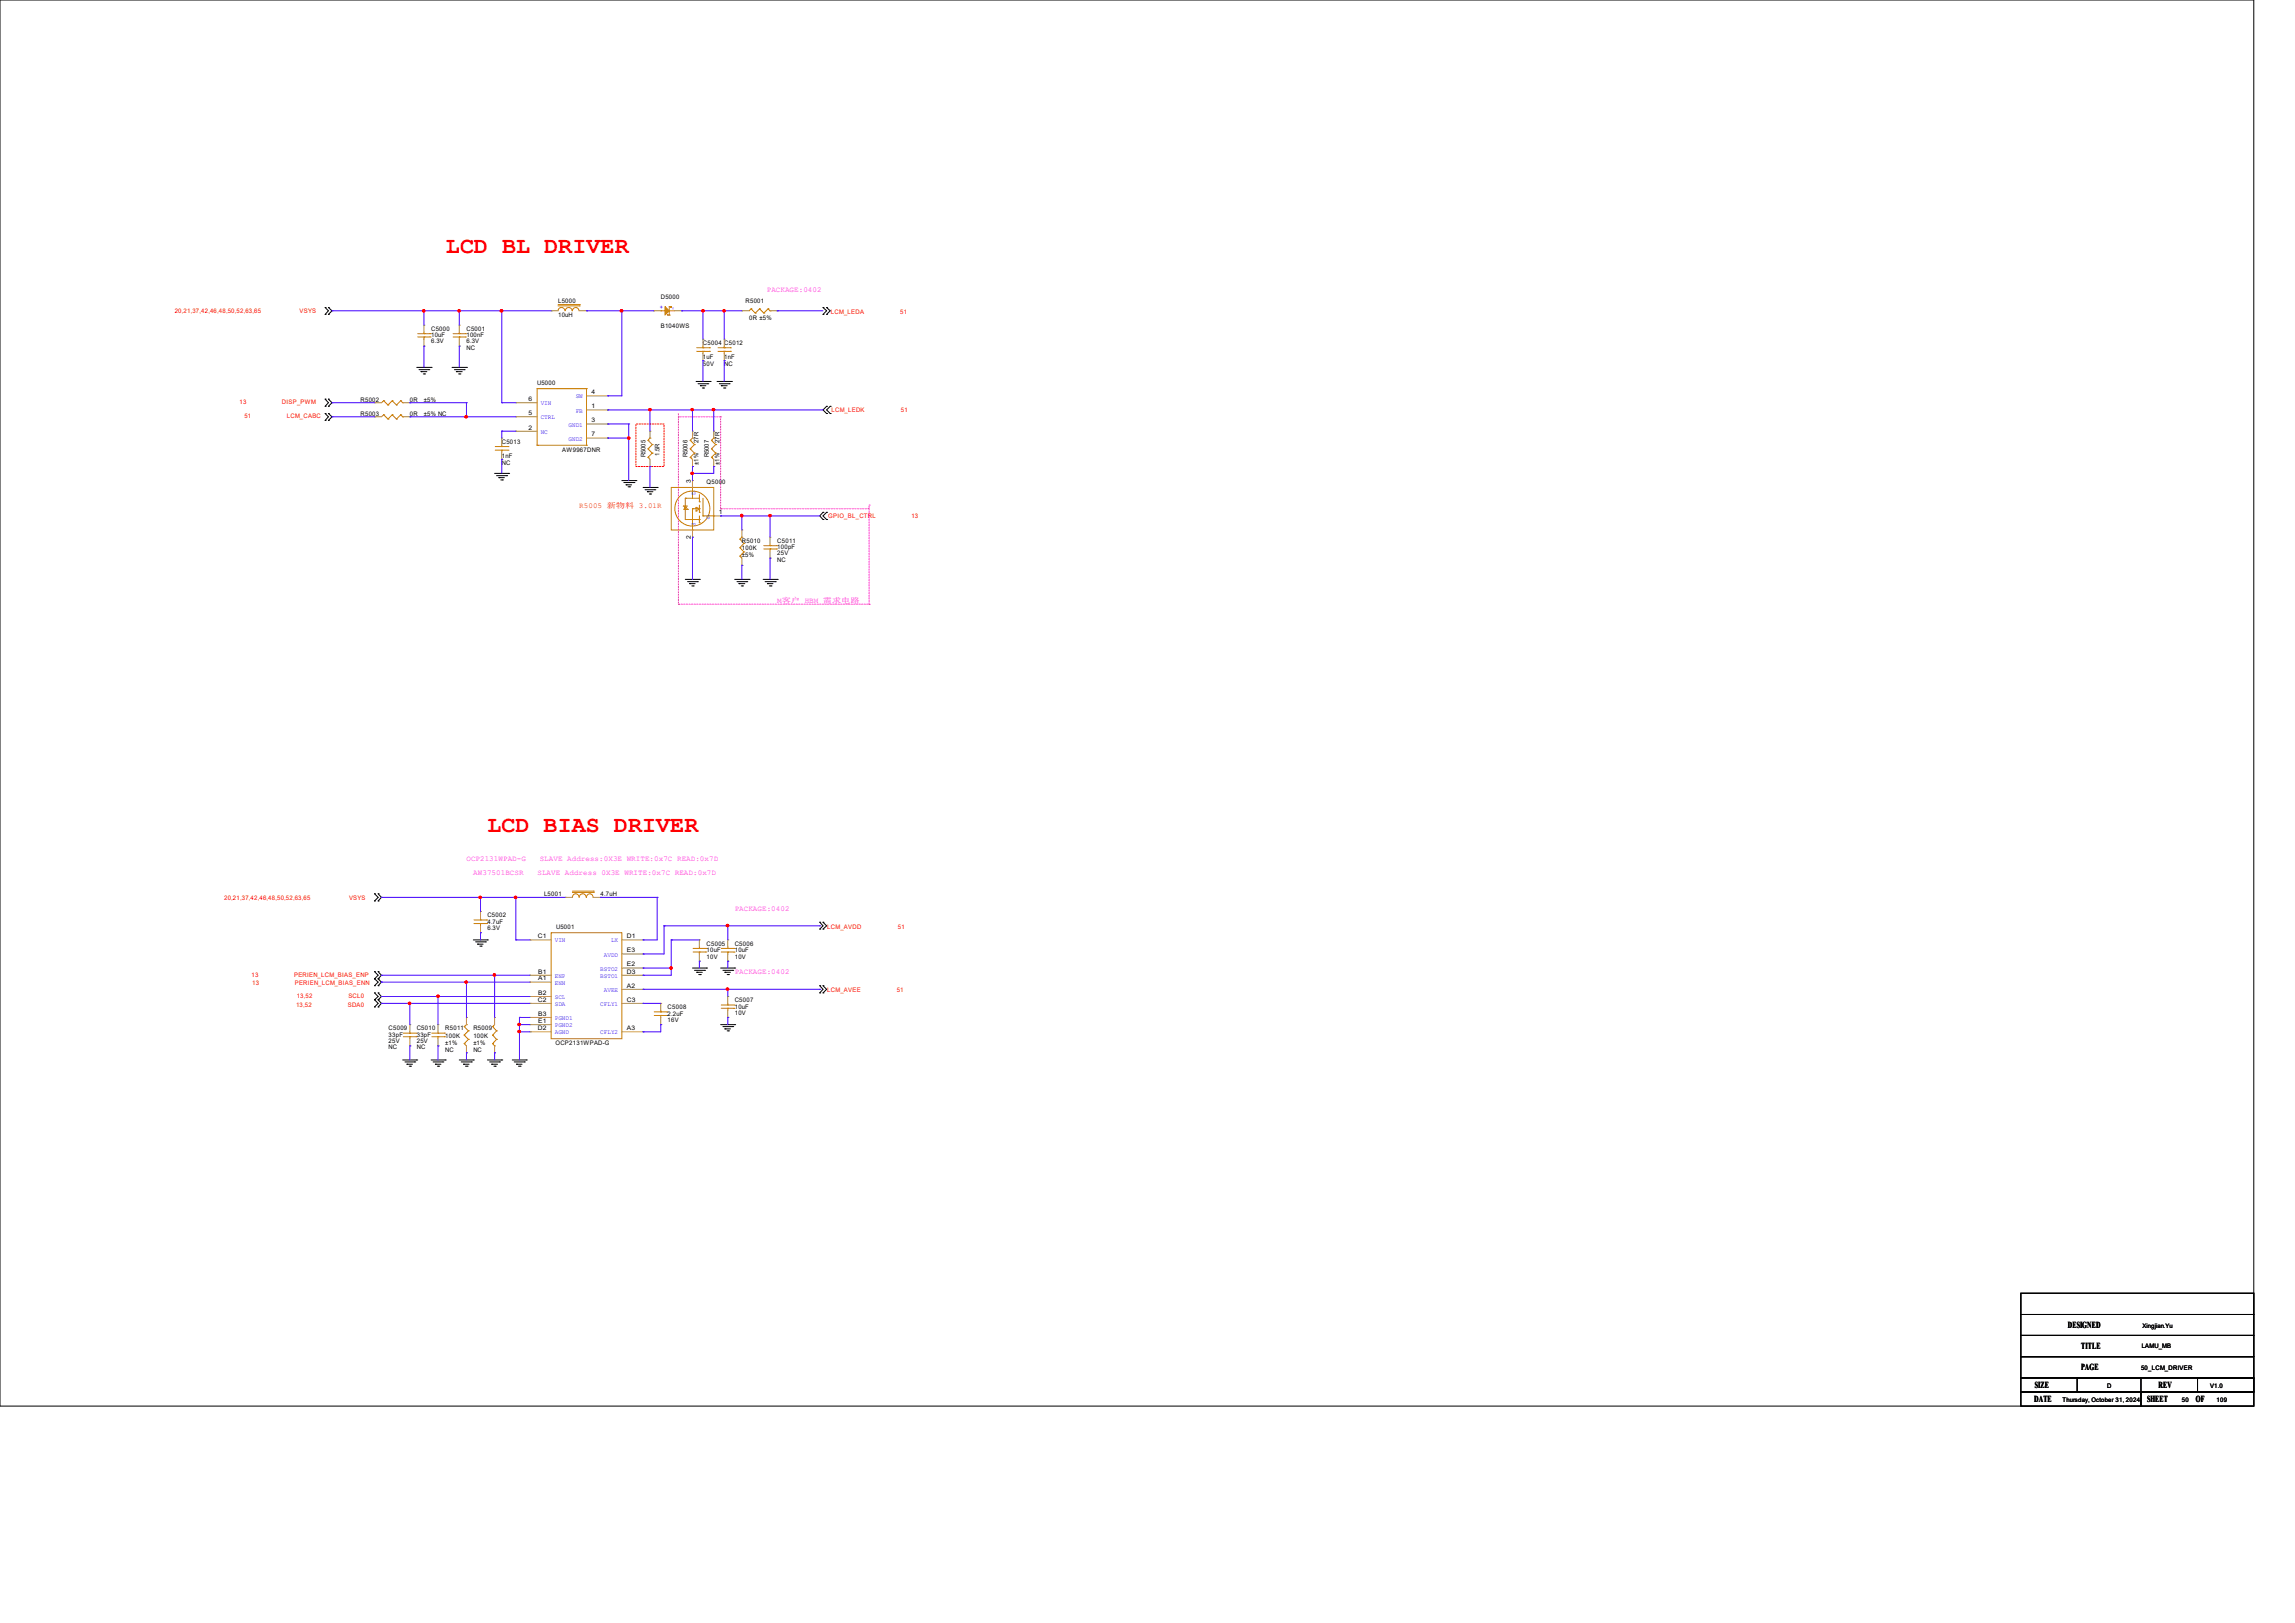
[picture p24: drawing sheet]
<svg xmlns="http://www.w3.org/2000/svg" width="297mm" height="210mm" viewBox="0 0 297 210" stroke-linecap="round" stroke-linejoin="round" font-family="sans-serif">
<defs><g id="words">
<g font-size="3" fill="#f00">
<text x="57.7" y="32.7">LCD BL DRIVER</text>
<text x="63.1" y="107.7">LCD BIAS DRIVER</text>
</g>
<g font-size="1.2">
<text x="267.6" y="171.8">DESIGNED</text>
<text x="263.3" y="179.6">SIZE</text>
<text x="269.4" y="174.6">TITLE</text>
<text x="269.4" y="177.3">PAGE</text>
<text x="279.3" y="179.6">REV</text>
<text x="263.3" y="181.4">DATE</text>
<text x="277.9" y="181.4">SHEET</text>
<text x="284.2" y="181.4">OF</text>
</g>
<g font-size="1" fill="#f0f">
<text x="99.2" y="37.8">PACKAGE:0402</text>
<text x="100.6" y="78.1">M客户 HBM 需求电路</text>
<text x="60.4" y="111.5">OCP2131WPAD-G</text>
<text x="61.3" y="113.3">AW37501BCSR</text>
<text x="69.6" y="113.3">SLAVE Address 0X3E WRITE:0x7C READ:0x7D</text>
<text x="69.9" y="111.5">SLAVE Address:0X3E WRITE:0x7C READ:0x7D</text>
<text x="95.1" y="117.9">PACKAGE:0402</text>
<text x="95.1" y="126.1">PACKAGE:0402</text>
</g>
<text font-size="1" fill="#f00" x="75" y="65.7">R5005 新物料 3.01R</text>
<g font-size=".8" fill="#f00">
<text x="22.6" y="40.6">20,21,37,42,46,48,50,52,63,65</text>
<text x="38.8" y="40.6">VSYS</text>
<text x="107.5" y="40.6">LCM_LEDA</text>
<text x="116.5" y="40.6">51</text>
<text x="31" y="52.3">13</text>
<text x="36.5" y="52.3">DISP_PWM</text>
<text x="107.6" y="53.3">LCM_LEDK</text>
<text x="116.6" y="53.3">51</text>
<text x="31.6" y="54.1">51</text>
<text x="37.1" y="54.1">LCM_CABC</text>
<text x="107.2" y="67.1">GPIO_BL_CTRL</text>
<text x="117.9" y="67.1">13</text>
<text x="29" y="116.4">20,21,37,42,46,48,50,52,63,65</text>
<text x="45.2" y="116.4">VSYS</text>
<text x="107.1" y="120.2">LCM_AVDD</text>
<text x="116.2" y="120.2">51</text>
<text x="32.6" y="126.5">13</text>
<text x="32.6" y="127.4">13</text>
<text x="38.1" y="126.5">PERIEN_LCM_BIAS_ENP</text>
<text x="38.1" y="127.4">PERIEN_LCM_BIAS_ENN</text>
<text x="38.3" y="130.3">13,52</text>
<text x="38.4" y="129.2">13,52</text>
<text x="45" y="130.3">SDA0</text>
<text x="45.1" y="129.2">SCL0</text>
<text x="107.1" y="128.4">LCM_AVEE</text>
<text x="116" y="128.4">51</text>
</g>
<g font-size=".8">
<text x="72.2" y="39.2">L5000</text>
<text x="72.2" y="41">10uH</text>
<text x="85.5" y="38.7">D5000</text>
<text x="96.5" y="39.2">R5001</text>
<text x="96.9" y="41.4">0R ±5%</text>
<text x="55.8" y="42.8">C5000</text>
<text x="55.8" y="43.6">10uF</text>
<text x="55.8" y="44.4">6.3V</text>
<text x="60.4" y="42.8">C5001</text>
<text x="60.4" y="43.6">100nF</text>
<text x="60.4" y="45.3">NC</text>
<text x="60.4" y="44.4">6.3V</text>
<text x="85.5" y="42.5">B1040WS</text>
<text x="91" y="44.7">C5004 C5012</text>
<text x="91" y="46.5">1uF</text>
<text x="91" y="47.4">50V</text>
<text x="93.7" y="46.5">1nF</text>
<text x="93.7" y="47.4">NC</text>
<text x="46.7" y="52">R5002</text>
<text x="46.7" y="53.8">R5003</text>
<text x="53" y="52">0R</text>
<text x="53" y="53.8">0R</text>
<text x="54.9" y="52">±5%</text>
<text x="54.9" y="53.8">±5% NC</text>
<text x="68.4" y="53.7">5</text>
<text x="68.4" y="51.9">6</text>
<text x="69.5" y="49.9">U5000</text>
<text x="76.5" y="52.8">1</text>
<text x="76.5" y="51">4</text>
<text x="64.9" y="57.4">C5013</text>
<text x="64.9" y="59.3">1nF</text>
<text x="68.4" y="55.6">2</text>
<text x="72.8" y="58.5">AW9967DNR</text>
<text x="76.5" y="54.7">3</text>
<text x="76.5" y="56.5">7</text>
<text x="83.5" y="59.2" transform="rotate(-90 83.5 59.2)">R5005</text>
<text x="85.3" y="59" transform="rotate(-90 85.3 59)">1.5R</text>
<text x="89" y="59.2" transform="rotate(-90 89 59.2)">R5006</text>
<text x="90.4" y="57.3" transform="rotate(-90 90.4 57.3)">27R</text>
<text x="91.7" y="59.2" transform="rotate(-90 91.7 59.2)">R5007</text>
<text x="93.1" y="57.3" transform="rotate(-90 93.1 57.3)">27R</text>
<text x="64.9" y="60.2">NC</text>
<text x="89.4" y="62.4" transform="rotate(-90 89.4 62.4)">3</text>
<text x="90.4" y="60.2" transform="rotate(-90 90.4 60.2)">±1%</text>
<text x="91.4" y="62.7">Q5000</text>
<text x="93.1" y="60.2" transform="rotate(-90 93.1 60.2)">±1%</text>
<text x="89.4" y="69.7" transform="rotate(-90 89.4 69.7)">2</text>
<text x="93" y="66.5">1</text>
<text x="96" y="70.3">R5010</text>
<text x="96" y="71.2">100K</text>
<text x="100.6" y="70.3">C5011</text>
<text x="100.6" y="71.1">100pF</text>
<text x="100.6" y="71.9">25V</text>
<text x="96" y="72.1">±5%</text>
<text x="100.6" y="72.7">NC</text>
<text x="63.1" y="118.7">C5002</text>
<text x="63.1" y="119.5">4.7uF</text>
<text x="70.4" y="116">L5001</text>
<text x="77.7" y="116">4.7uH</text>
<text x="63.1" y="120.3">6.3V</text>
<text x="69.6" y="121.4">C1</text>
<text x="69.6" y="126">B1</text>
<text x="72" y="120.2">U5001</text>
<text x="81.1" y="121.4">D1</text>
<text x="81.1" y="126">D3</text>
<text x="81.1" y="125">E2</text>
<text x="81.1" y="123.2">E3</text>
<text x="91.4" y="122.4">C5005</text>
<text x="91.4" y="123.2">10uF</text>
<text x="91.4" y="124">10V</text>
<text x="95.1" y="122.4">C5006</text>
<text x="95.1" y="123.2">10uF</text>
<text x="95.1" y="124">10V</text>
<text x="69.6" y="129.6">C2</text>
<text x="69.6" y="126.9">A1</text>
<text x="69.6" y="128.7">B2</text>
<text x="69.6" y="131.4">B3</text>
<text x="81.1" y="127.8">A2</text>
<text x="81.1" y="129.6">C3</text>
<text x="86.4" y="130.6">C5008</text>
<text x="86.4" y="131.4">2.2uF</text>
<text x="95.1" y="129.7">C5007</text>
<text x="95.1" y="130.5">10uF</text>
<text x="95.1" y="131.3">10V</text>
<text x="50.3" y="133.3">C5009</text>
<text x="50.3" y="134.1">33pF</text>
<text x="50.3" y="135.8">NC</text>
<text x="50.3" y="135">25V</text>
<text x="53.9" y="133.3">C5010</text>
<text x="53.9" y="134.1">33pF</text>
<text x="53.9" y="135.8">NC</text>
<text x="53.9" y="135">25V</text>
<text x="57.6" y="133.3">R5011</text>
<text x="57.6" y="134.3">100K</text>
<text x="57.6" y="136.1">NC</text>
<text x="57.6" y="135.2">±1%</text>
<text x="61.3" y="133.3">R5009</text>
<text x="61.3" y="134.3">100K</text>
<text x="61.3" y="136.1">NC</text>
<text x="61.3" y="135.2">±1%</text>
<text x="69.6" y="133.3">D2</text>
<text x="69.6" y="132.4">E1</text>
<text x="71.9" y="135.2">OCP2131WPAD-G</text>
<text x="81.1" y="133.3">A3</text>
<text x="86.4" y="132.2">16V</text>
<text x="277.3" y="171.8">Xingjian.Yu</text>
<text x="272.7" y="179.6">D</text>
<text x="277.1" y="177.2">50_LCM_DRIVER</text>
<text x="277.2" y="174.5">LAMU_MB</text>
<text x="286" y="179.6">V1.0</text>
<text x="266.9" y="181.4">Thursday, October 31, 2024</text>
<text x="282.4" y="181.4">50</text>
<text x="286.9" y="181.4">109</text>
</g>
<g font-size=".8" fill="#00c">
<text x="87.3" y="40.1" transform="rotate(-90 87.3 40.1)">-</text>
<text x="70" y="52.4">VIN</text>
<text x="74.5" y="53.4">FB</text>
<text x="74.5" y="51.6">SW</text>
<text x="70" y="54.3">CTRL</text>
<text x="70" y="56.1">NC</text>
<text x="73.6" y="55.2">GND1</text>
<text x="73.6" y="57">GND2</text>
<text x="90" y="64" transform="rotate(-90 90 64)">D</text>
<text x="90" y="68.1" transform="rotate(-90 90 68.1)">S</text>
<text x="91.4" y="67.1">G</text>
<text x="71.8" y="122">VIN</text>
<text x="77.7" y="125.6">BSTO2</text>
<text x="78.1" y="123.8">AVDD</text>
<text x="79.1" y="122">LX</text>
<text x="71.8" y="127.4">ENN</text>
<text x="71.8" y="126.5">ENP</text>
<text x="71.8" y="129.3">SCL</text>
<text x="71.8" y="132">PGND1</text>
<text x="71.8" y="130.2">SDA</text>
<text x="77.7" y="130.2">CFLY1</text>
<text x="77.7" y="126.5">BSTO1</text>
<text x="78.1" y="128.4">AVEE</text>
<text x="71.8" y="133.9">AGND</text>
<text x="71.8" y="132.9">PGND2</text>
<text x="77.7" y="133.9">CFLY2</text>
</g>
<text font-size=".7" fill="#00c" x="85.4" y="40">+</text>
</g></defs>
<g fill="none" stroke="#000" stroke-width=".13">
<path d="M0 0h291.7v181.9h-291.7zM42.1 39.8h.1M42.1 39.8l.4 .4-.4 .5M42.5 39.8h.1M42.5 39.8l.5 .4-.5 .5M106.5 39.8h.1M106.5 39.8l.5 .4-.5 .5M107 39.8h.1M107 39.8l.4 .4-.4 .5M42.1 53.5h.1M42.1 54.4h.1M42.1 51.6h.1"/>
<path d="M42.1 52.6h.1M42.1 40.7h.1M42.1 53.5l.4 .4-.4 .5M42.1 51.6l.4 .5-.4 .5M42.5 54.4h.1M42.5 53.5h.1M42.5 52.6h.1M42.5 51.6h.1M42.5 40.7h.1M42.5 53.5l.5 .4-.5 .5M42.5 51.6l.5 .5-.5 .5M53.9 47.5h1.9"/>
<path d="M54.2 47.8h1.3M54.5 48.1h.1M54.5 48.1h.7M54.8 48.4h.1M54.9 48.4h.1M55.5 47.8h.1M55.8 47.5h.1M58.5 47.5h1.9M58.8 47.8h1.3M59.1 48.1h.1M59.1 48.1h.7M59.4 48.4h.1"/>
<path d="M59.5 48.4h.1M60.1 47.8h.1M60.4 47.5h.1M90.1 49.4h1.8M90.3 49.7h1.3M90.6 49.9h.1M90.6 49.9h.8M90.9 50.2h.2M91.1 50.2h.1M91.6 49.7h.1M91.9 49.4h.1M92.8 49.4h1.9"/>
<path d="M93.1 49.7h1.3M93.3 49.9h.1M93.3 49.9h.8M93.6 50.2h.2M93.8 50.2h.1M94.4 49.7h.1M94.7 49.4h.1M106.5 40.7h.1M107 40.7h.1M107 52.6h.1M107 53.5h.1M107 52.6l-.5 .4 .5 .5"/>
<path d="M107.4 53.5h.1M107.4 52.6h.1M107.4 52.6l-.4 .4 .4 .5M64 61.3h1.8M64.3 61.6h1.3M64.6 61.8h.1M64.6 61.8h.7M64.8 62.1h.2M65 62.1h.1M65.6 61.6h.1M65.8 61.3h.1M80.5 62.2h1.8"/>
<path d="M80.7 62.4h1.3M81 62.7h.1M81 62.7h.7M81.3 63h.2M81.5 63h.1M82 62.4h.1M82.3 62.2h.1M83.2 63.1h1.8M83.5 63.4h1.3M83.8 63.6h.1M83.8 63.6h.7M84 63.9h.2"/>
<path d="M84.2 63.9h.1M84.8 63.4h.1M85 63.1h.1M88.7 75h1.8M89 75.3h1.3M89.2 75.5h.1M89.2 75.5h.8M89.5 75.8h.2M89.7 75.8h.1M90.3 75.3h.1M90.5 75h.1M95.1 75h1.8"/>
<path d="M95.4 75.3h1.2M95.6 75.5h.1M95.6 75.5h.8M95.9 75.8h.2M96.1 75.8h.1M96.6 75.3h.1M96.9 75h.1M98.8 75h1.8M99 75.3h1.3M99.3 75.5h.1M99.3 75.5h.7M99.6 75.8h.2"/>
<path d="M99.8 75.8h.1M100.3 75.3h.1M100.6 75h.1M106.5 66.3h.1M106.5 67.2h.1M106.5 66.3l-.4 .5 .4 .4M107 67.2h.1M107 66.3h.1M107 66.3l-.5 .5 .5 .4M48.5 116.6h.1M48.5 115.7h.1M48.5 115.7l.4 .4-.4 .5"/>
<path d="M48.9 115.7h.1M48.9 116.6h.1M48.9 115.7l.5 .4-.5 .5M106.1 119.3h.1M106.1 119.3l.4 .5-.4 .4M106.5 119.3h.1M106.5 119.3l.5 .5-.5 .4M48.5 125.7h.1M48.5 126.7h.1M48.5 127.6h.1M48.5 128.5h.1M48.5 129.4h.1"/>
<path d="M48.5 130.3h.1M48.5 125.7l.4 .5-.4 .5M48.5 126.7l.4 .4-.4 .5M48.5 128.5l.4 .4-.4 .5M48.5 129.4l.4 .4-.4 .5M48.9 126.7h.1M48.9 125.7h.1M48.9 127.6h.1M48.9 129.4h.1M48.9 128.5h.1M48.9 130.3h.1M48.9 125.7l.5 .5-.5 .5"/>
<path d="M48.9 126.7l.5 .4-.5 .5M48.9 128.5l.5 .4-.5 .5M48.9 129.4l.5 .4-.5 .5M52.1 137.2h1.8M52.4 137.4h1.3M52.7 137.7h.1M52.7 137.7h.7M53 138h.1M53.1 138h.1M53.7 137.4h.1M53.9 137.2h.1M55.8 137.2h1.8"/>
<path d="M56 137.4h1.3M56.3 137.7h.1M56.3 137.7h.8M56.6 138h.2M56.8 138h.1M57.3 137.4h.1M57.6 137.2h.1M59.4 137.2h1.9M59.7 137.4h1.3M60 137.7h.1M60 137.7h.7M60.2 138h.3"/>
<path d="M60.5 138h.1M61 137.4h.1M61.3 137.2h.1M61.3 121.6h1.8M61.6 121.9h1.2M61.8 122.2h.1M61.8 122.2h.7M62.1 122.4h.2M62.3 122.4h.1M62.8 121.9h.1M63.1 121.6h.1M63.1 137.2h1.8"/>
<path d="M63.4 137.4h1.2M63.6 137.7h.1M63.6 137.7h.8M63.9 138h.2M64.1 138h.1M64.6 137.4h.1M64.9 137.2h.1M66.3 137.2h1.8M66.5 137.4h1.4M66.8 137.7h.1M66.8 137.7h.8M67.1 138h.2"/>
<path d="M67.3 138h.1M67.9 137.4h.1M68.1 137.2h.1M89.6 125.3h1.8M89.9 125.6h1.3M90.2 125.8h.1M90.2 125.8h.7M90.4 126.1h.2M90.6 126.1h.1M91.2 125.6h.1M91.4 125.3h.1M93.3 125.3h1.8"/>
<path d="M93.3 132.6h1.8M93.6 125.6h1.2M93.6 132.8h1.2M93.8 125.8h.1M93.8 133.1h.1M93.8 125.8h.7M93.8 133.1h.7M94.1 126.1h.2M94.1 133.4h.2M94.3 126.1h.1M94.3 133.4h.1M94.8 125.6h.1"/>
<path d="M94.8 132.8h.1M95.1 125.3h.1M95.1 132.6h.1M106.1 120.2h.1M106.1 127.6h.1M106.1 128.5h.1M106.1 127.6l.4 .4-.4 .5M106.5 120.2h.1M106.5 127.6h.1M106.5 128.5h.1M106.5 127.6l.5 .4-.5 .5M261.5 175.6h30.2v2.7h-30.2z"/>
<path d="M261.5 178.3h30.2v1.8h-30.2zM261.5 170.1h30.2v2.7h-30.2zM261.5 167.3h30.2v2.8h-30.2zM261.5 172.8h30.2v2.8h-30.2zM268.8 178.3h8.3v1.8h-8.3zM284.4 178.3h7.3v1.8h-7.3zM261.5 180.1h15.6v1.8h-15.6zM277.1 180.1h14.6v1.8h-14.6z"/>
</g>
<path d="M87.8 53.9h.1M87.8 53.5v24.7M93.3 53.9h-5.5M93.3 53.9h.1M87.8 78.2h.1M87.8 78.2h24.7M93.3 65.8v-11.9M93.3 65.8h.1M112.5 65.8h-19.2M112.5 78.2v-12.8M112.5 65.4h.1M112.5 78.2h.1" fill="none" stroke="#f0f" stroke-width=".13" stroke-dasharray=".2 .2"/>
<path d="M82.3 54.9h3.6v5.5h-3.6z" fill="none" stroke="#f00" stroke-width=".13"/>
<g fill="none" stroke="#cc8006" stroke-width=".13">
<path d="M72.2 39.6h2.8M72.2 39.4h2.8M75 39.6h.1M75 39.4h.1M86.6 39.7h.1M86.6 39.7v1.1M86.6 39.7h.2M86.8 39.7h.1M86.8 39.8h.1M86.8 39.7v.1M97.2 40h.1M97.2 40l-.3 .2"/>
<path d="M97.2 40l.5 .5M98.3 40h.1M98.3 40l-.6 .5M98.3 40l.5 .5M99.4 40h.1M99.4 40l-.6 .5M99.4 40l.3 .2M49.7 51.9h.1M49.7 53.7h.1M49.7 51.9l-.3 .2M49.7 51.9l.5 .5M49.7 53.7l-.3 .2"/>
<path d="M49.7 53.7l.5 .5M50.2 52.4h.1M50.2 54.2h.1M50.8 51.9h.1M50.8 53.7h.1M50.8 51.9l-.6 .5M50.8 51.9l.5 .5M50.8 53.7l-.6 .5M50.8 53.7l.5 .5M51.3 52.4h.1M51.3 54.2h.1M51.9 51.9h.1"/>
<path d="M51.9 53.7h.1M51.9 51.9l-.6 .5M51.9 51.9l.2 .2M51.9 53.7l-.6 .5M51.9 53.7l.2 .2M52.1 52.1h.1M52.1 53.9h.1M54.1 43.6h1.6M54.1 43.2h1.6M54.9 43.2h.1M54.9 43.6h.1M54.9 43v.2"/>
<path d="M54.9 43.6v.3M55.7 43.6h.1M55.7 43.2h.1M58.6 43.6h1.6M58.6 43.2h1.6M59.4 43.2h.1M59.4 43.6h.1M59.4 43v.2M59.4 43.6v.3M60.2 43.6h.1M60.2 43.2h.1M64.1 58.3h1.6"/>
<path d="M64.1 57.8h1.6M64.9 57.8h.1M64.9 58.3h.1M64.9 57.6v.2M64.9 58.3v.2M65.7 58.3h.1M65.7 57.8h.1M69.5 50.3h.1M69.5 57.6h.1M69.5 50.3v7.3M69.5 50.3h6.4M69.5 57.6h6.4"/>
<path d="M72.2 40.2a.45 .45 0 0 1 .5-.4 .45 .45 0 0 1 .4 .4M73.2 40.2a.45 .45 0 0 1 .4-.4 .45 .45 0 0 1 .4 .4M74.1 40.2a.42 .42 0 0 1 .4-.4 .42 .42 0 0 1 .4 .4M75.9 50.3h.1M75.9 57.6h.1M75.9 50.3v7.3M83.9 59.2h.1M83.9 58.1h.1M83.9 57h.1M83.9 59.2l.2 .2M83.9 58.1l.5 .5M83.9 57l.5 .5"/>
<path d="M84.1 56.7h.1M84.1 56.7l-.2 .3M84.4 58.6h.1M84.4 57.5h.1M84.4 58.6l-.5 .6M84.4 57.5l-.5 .6M85.5 40.2h.1M85.5 40.2h1.8M86.4 40.8h.1M86.4 40.7v.1M86.4 40.8h.2M86.6 40.8h.1"/>
<path d="M89.3 59.2h.1M89.3 58.1h.1M89.3 57h.1M89.3 59.2l.3 .2M89.3 58.1l.6 .5M89.3 57l.6 .5M89.6 56.7h.1M89.6 56.7l-.3 .3M89.9 58.6h.1M89.9 57.5h.1M89.9 58.6l-.6 .6M89.9 57.5l-.6 .6"/>
<path d="M90.2 45.5h1.6M90.2 45h1.6M91 45h.1M91 45.5h.1M91 44.8v.2M91 45.5v.2M91.8 45.5h.1M91.8 45h.1M92.1 59.2h.1M92.1 58.1h.1M92.1 57h.1M92.1 59.2l.3 .2"/>
<path d="M92.1 58.1l.5 .5M92.1 57l.5 .5M92.4 56.7h.1M92.4 56.7l-.3 .3M92.6 58.6h.1M92.6 57.5h.1M92.6 58.6l-.5 .6M92.6 57.5l-.5 .6M92.9 45.5h1.6M92.9 45h1.6M93.7 45h.1M93.7 45.5h.1"/>
<path d="M93.7 44.8v.2M93.7 45.5v.2M94.5 45.5h.1M94.5 45h.1M97.7 40.5h.1M98.8 40.5h.1M99.7 40.2h.1M86.9 63.1h5.5v5.5h-5.5zM88.4 65.5h.1M88.4 65.5h.6M88.5 65.9h.1M88.5 65.9h.5"/>
<path d="M88.7 64.5h.1M88.7 67.2h.1M88.7 65.5h.1M88.7 64.5h1.8M88.7 64.5v2.7M88.7 67.2h1.8M88.7 65.5l-.2 .4M88.7 65.5l.3 .4M89 65.9h.1M89.6 65.8h.1M89.6 68.6h.1M89.6 63.1h.1"/>
<path d="M89.6 65.8h.9M89.6 63.1v1.4M89.6 65.8v2.8M90.1 65.7h.1M90.1 66.1h.1M90.1 65.7l.4 .1M90.1 65.7v.4M90.5 66.3h.1M90.5 64.9h.1M90.5 67.6h.1M90.5 67.2h.1M90.5 65.8h.1"/>
<path d="M90.5 64v.9M90.5 65.4v.9M90.5 66.8v.8M90.5 65.8l-.4 .3M91 66.8h.1M91 64.5v2.3M91 66.8h1.4M92.4 66.8h.1M95.8 72h.1M95.8 70.9h.1M95.8 69.8h.1M95.8 72l.2 .2"/>
<path d="M95.8 70.9l.5 .5M95.8 69.8l.5 .5M96 69.5h.1M96 69.5l-.2 .3M96.3 71.4h.1M96.3 70.3h.1M96.3 71.4l-.5 .6M96.3 70.3l-.5 .6M98.8 71h1.7M98.8 70.6h1.7M99.7 70.6h.1M99.7 71h.1"/>
<path d="M99.7 70.4v.2M99.7 71v.3M100.5 71h.1M100.5 70.6h.1M61.3 119.5h1.7M61.3 119h1.7M62.2 119h.1M62.2 119.5h.1M62.2 118.9v.1M62.2 119.5v.3M63 119.5h.1M63 119h.1"/>
<path d="M74.1 115.5h2.7M74.1 115.3h2.7M74.9 116.1a.43 .43 0 0 0-.4-.4 .43 .43 0 0 0-.4 .4M75.9 116.1a.44 .44 0 0 0-.5-.4 .44 .44 0 0 0-.4 .4M76.8 116.1a.43 .43 0 0 0-.5-.4 .43 .43 0 0 0-.4 .4M76.8 115.5h.1M76.8 115.3h.1M52.2 134.2h1.6M52.2 133.7h1.6M53 133.7h.1M53 134.2h.1M53 133.5v.2"/>
<path d="M53 134.2v.2M53.8 134.2h.1M53.8 133.7h.1M55.9 134.2h1.6M55.9 133.7h1.6M56.7 133.7h.1M56.7 134.2h.1M56.7 133.5v.2M56.7 134.2v.2M57.5 134.2h.1M57.5 133.7h.1M60.1 135h.1"/>
<path d="M60.1 133.9h.1M60.1 132.8h.1M60.1 135l.3 .3M60.1 133.9l.5 .6M60.1 132.8l.5 .6M60.4 132.6h.1M60.4 132.6l-.3 .2M60.6 134.5h.1M60.6 133.4h.1M60.6 134.5l-.5 .5M60.6 133.4l-.5 .5M63.8 132.8h.1"/>
<path d="M63.8 133.9h.1M63.8 135h.1M63.8 132.8l.5 .6M63.8 133.9l.5 .6M63.8 135l.2 .3M64 135.3h.1M64 132.6l-.2 .2M64.3 133.4h.1M64.3 134.5h.1M64.3 133.4l-.5 .5M64.3 134.5l-.5 .5M71.3 120.7h9.2v13.7h-9.2z"/>
<path d="M84.7 131.4h1.6M84.7 130.9h1.6M85.5 130.9h.1M85.5 131.4h.1M85.5 130.8v.1M85.5 131.4v.3M86.3 131.4h.1M86.3 130.9h.1M89.7 123.2h1.7M89.7 122.7h1.7M90.5 122.7h.1M90.5 123.2h.1"/>
<path d="M90.5 122.5v.2M90.5 123.2v.2M91.4 123.2h.1M91.4 122.7h.1M93.3 123.2h1.7M93.3 122.7h1.7M93.3 130.5h1.7M93.3 130h1.7M94.2 130h.1M94.2 130.5h.1M94.2 122.7h.1M94.2 123.2h.1"/>
<path d="M94.2 122.5v.2M94.2 123.2v.2M94.2 129.8v.2M94.2 130.5v.3M95 130.5h.1M95 130h.1M95 123.2h.1M95 122.7h.1"/>
<circle cx="89.6" cy="65.8" r="2.26"/>
</g>
<g fill="none" stroke="#a84" stroke-width=".13">
<path d="M48.5 52.1h.1M48.5 53.9h.1M48.5 52.1h.9M48.5 53.9h.9M52.1 52.1h.9M52.1 53.9h.9M53 52.1h.1M53 53.9h.1M54.9 44.8h.1M54.9 42.1h.1M54.9 42.1v.9M54.9 43.9v.9"/>
<path d="M59.4 44.8h.1M59.4 42.1h.1M59.4 42.1v.9M59.4 43.9v.9M64.9 59.4h.1M64.9 56.7h.1M64.9 56.7v.9M64.9 58.5v.9M66.8 53.9h.1M66.8 55.8h.1M66.8 52.1h.1M66.8 52.1h2.7"/>
<path d="M66.8 53.9h2.7M66.8 55.8h2.7M71.3 40.2h.1M71.3 40.2h.9M75 40.2h.9M75.9 40.2h.1M75.9 53h2.8M75.9 54.9h2.8M75.9 56.7h2.8M75.9 51.2h2.8M78.7 53h.1M78.7 54.9h.1"/>
<path d="M78.7 56.7h.1M78.7 51.2h.1M84.1 55.8h.1M84.1 55.8v.9M84.1 59.4v1M84.6 40.2h.1M84.6 40.2h.9M87.3 40.2h.9M88.2 40.2h.1M89.6 55.8h.1M89.6 55.8v.9M89.6 59.4v1"/>
<path d="M91 46.7h.1M91 43.9h.1M91 43.9v.9M91 45.7v1M92.4 55.8h.1M92.4 55.8v.9M92.4 59.4v1M93.7 46.7h.1M93.7 43.9h.1M93.7 43.9v.9M93.7 45.7v1M96 40.2h.1"/>
<path d="M96 40.2h.9M99.7 40.2h.9M100.6 40.2h.1M84.1 60.4h.1M89.6 60.4h.1M89.6 62.2h.1M89.6 69.5h.1M89.6 62.2v.9M89.6 68.6v.9M92.4 60.4h.1M92.4 66.8h.9M93.3 66.8h.1"/>
<path d="M96 73.2h.1M96 68.6h.1M96 68.6v.9M96 72.2v1M99.7 72.2h.1M99.7 69.5h.1M99.7 69.5v.9M99.7 71.3v.9M62.2 117.9h.1M62.2 117.9v1M62.2 119.8v.9M73.2 116.1h.1"/>
<path d="M73.2 116.1h.9M76.8 116.1h.9M77.7 116.1h.1M53 135.3h.1M53 132.6h.1M53 132.6v.9M53 134.4v.9M56.7 135.3h.1M56.7 132.6h.1M56.7 132.6v.9M56.7 134.4v.9M60.4 136.2h.1"/>
<path d="M60.4 131.7h.1M60.4 131.7v.9M60.4 135.3v.9M62.2 120.7h.1M64 131.7h.1M64 136.2h.1M64 131.7v.9M64 135.3v.9M68.6 127.1h.1M68.6 126.2h.1M68.6 128.9h.1M68.6 131.7h.1"/>
<path d="M68.6 121.6h.1M68.6 129.8h.1M68.6 133.5h.1M68.6 132.6h.1M68.6 127.1h2.7M68.6 133.5h2.7M68.6 126.2h2.7M68.6 128.9h2.7M68.6 131.7h2.7M68.6 121.6h2.7M68.6 129.8h2.7M68.6 132.6h2.7"/>
<path d="M80.5 128h2.7M80.5 133.5h2.7M80.5 126.2h2.7M80.5 121.6h2.7M80.5 129.8h2.7M80.5 125.3h2.7M80.5 123.4h2.7M83.2 128h.1M83.2 133.5h.1M83.2 129.8h.1M83.2 121.6h.1M83.2 126.2h.1"/>
<path d="M83.2 125.3h.1M83.2 123.4h.1M85.5 132.6h.1M85.5 129.8h.1M85.5 129.8v1M85.5 131.7v.9M90.5 124.4h.1M90.5 121.6h.1M90.5 121.6v.9M90.5 123.4v1M94.2 131.7h.1M94.2 128.9h.1"/>
<path d="M94.2 124.4h.1M94.2 121.6h.1M94.2 121.6v.9M94.2 123.4v1M94.2 128.9v.9M94.2 130.8v.9"/>
</g>
<path d="M86.1 39.7l.5 .5-.5 .6z" fill-rule="evenodd" fill="#cc8006" stroke="#cc8006" stroke-width=".13"/>
<g fill="none" stroke="#4200ff" stroke-width=".13">
<path d="M43 52.1h.1M43 53.9h.1M43 40.2h.1M43 52.1h5.5M43 53.9h5.5M43 40.2h28.3M53 52.1h.1M53 53.9h.1M53 52.1h7.4M53 53.9h13.8M54.9 40.2h.1M54.9 44.8h.1"/>
<path d="M54.9 40.2v1.9M54.9 44.8v2.7M59.4 40.2h.1M59.4 44.8h.1M59.4 40.2v1.9M59.4 44.8v2.7M60.4 52.1h.1M60.4 53.9h.1M60.4 52.1v1.8M64.9 52.1h.1M64.9 40.2h.1M64.9 55.8h.1"/>
<path d="M64.9 59.4h.1M64.9 52.1h1.9M64.9 40.2v11.9M64.9 55.8v.9M64.9 59.4v1.9M64.9 55.8h1.9M75.9 40.2h.1M75.9 40.2h8.7M78.7 53h.1M78.7 54.9h.1M78.7 56.7h.1M78.7 51.2h.1"/>
<path d="M78.7 53h27.8M78.7 54.9h2.7M78.7 56.7h2.7M80.5 40.2h.1M80.5 40.2v11h-1.8M81.4 54.9h.1M81.4 56.7h.1M81.4 54.9v7.3M84.1 53h.1M84.1 53v2.8M88.2 40.2h.1M88.2 40.2h7.8"/>
<path d="M89.6 53h.1M89.6 53v2.8M91 40.2h.1M91 46.7h.1M91 40.2v3.7M91 46.7v2.7M92.4 53h.1M92.4 53v2.8M93.7 40.2h.1M93.7 46.7h.1M93.7 40.2v3.7M93.7 46.7v2.7"/>
<path d="M100.6 40.2h.1M100.6 40.2h5.9M84.1 60.4h.1M84.1 60.4v2.7M89.6 60.4h.1M89.6 61.3h.1M89.6 69.5h.1M89.6 60.4v1.8M89.6 69.5v5.5M92.4 60.4h.1M92.4 60.4v.9h-2.8M93.3 66.8h.1"/>
<path d="M93.3 66.8h12.8M96 66.8h.1M96 73.2h.1M96 66.8v1.8M96 73.2v1.8M99.7 66.8h.1M99.7 72.2h.1M99.7 66.8v2.7M99.7 72.2v2.8M49.4 116.1h.1M49.4 116.1h23.8M62.2 116.1h.1"/>
<path d="M62.2 116.1v1.8M66.8 116.1h.1M66.8 116.1v5.5M77.7 116.1h.1M77.7 116.1h7.3M85 116.1h.1M85 116.1v5.5h-1.8M85.9 119.8h.1M85.9 119.8v3.6h-2.7M85.9 119.8h20.2M94.2 119.8h.1M94.2 119.8v1.8"/>
<path d="M106.1 119.8h.1M49.4 126.2h.1M49.4 127.1h.1M49.4 128.9h.1M49.4 129.8h.1M49.4 126.2h19.2M49.4 127.1h19.2M49.4 128.9h19.2M49.4 129.8h19.2M53 129.8h.1M53 135.3h.1M53 129.8v2.8"/>
<path d="M53 135.3v1.9M56.7 128.9h.1M56.7 135.3h.1M56.7 128.9v3.7M56.7 135.3v1.9M60.4 127.1h.1M60.4 136.2h.1M60.4 127.1v4.6M60.4 136.2v1M62.2 120.7h.1M62.2 120.7v.9M64 126.2h.1"/>
<path d="M64 136.2h.1M64 126.2v5.5M64 136.2v1M66.8 121.6h.1M66.8 121.6h1.8M67.2 133.5h.1M67.2 131.7h.1M67.2 132.6h.1M67.2 133.5h1.4M67.2 131.7v5.5M67.2 131.7h1.4M67.2 132.6h1.4"/>
<path d="M83.2 121.6h.1M83.2 123.4h.1M83.2 125.3h.1M83.2 126.2h.1M83.2 128h.1M83.2 129.8h.1M83.2 133.5h.1M83.2 125.3h3.7M83.2 128h22.9M83.2 129.8h2.3M85.5 132.6h.1M85.5 132.6v.9h-2.3"/>
<path d="M86.9 121.6h.1M86.9 125.3h.1M86.9 121.6h3.6M86.9 121.6v4.6h-3.7M90.5 124.4h.1M90.5 124.4v.9M94.2 124.4h.1M94.2 128h.1M94.2 131.7h.1M94.2 124.4v.9M94.2 128v.9M94.2 131.7v.9"/>
<path d="M106.1 128h.1"/>
</g>
<g fill="#f00" stroke="#f00" stroke-width=".13">
<path d="M62 116h.3v.2h-.3z" fill-rule="evenodd"/>
<path d="M66.6 116h.2v.2h-.2z" fill-rule="evenodd"/>
<path d="M60.2 53.8h.2v.2h-.2z" fill-rule="evenodd"/>
<path d="M81.2 56.6h.3v.2h-.3z" fill-rule="evenodd"/>
<path d="M94 119.7h.3v.2h-.3z" fill-rule="evenodd"/>
<path d="M60.2 127h.2v.2h-.2z" fill-rule="evenodd"/>
<path d="M94 127.9h.3v.2h-.3z" fill-rule="evenodd"/>
<path d="M56.6 128.8h.2v.2h-.2z" fill-rule="evenodd"/>
<path d="M52.9 129.7h.2v.2h-.2z" fill-rule="evenodd"/>
<path d="M67.1 133.4h.2v.2h-.2z" fill-rule="evenodd"/>
<path d="M64.8 40.1h.2v.2h-.2z" fill-rule="evenodd"/>
<path d="M80.3 40.1h.3v.2h-.3z" fill-rule="evenodd"/>
<path d="M90.9 40.1h.2v.2h-.2z" fill-rule="evenodd"/>
<path d="M89.5 52.9h.2v.2h-.2z" fill-rule="evenodd"/>
<path d="M84 52.9h.2v.2h-.2z" fill-rule="evenodd"/>
<path d="M92.2 52.9h.2v.2h-.2z" fill-rule="evenodd"/>
<path d="M89.5 61.2h.2v.2h-.2z" fill-rule="evenodd"/>
<path d="M99.5 66.6h.3v.2h-.3z" fill-rule="evenodd"/>
<path d="M67.1 132.5h.2v.2h-.2z" fill-rule="evenodd"/>
<path d="M62 116h.3v.2h-.3z" fill-rule="evenodd"/>
<path d="M66.6 116h.2v.2h-.2z" fill-rule="evenodd"/>
<path d="M60.2 53.8h.2v.2h-.2z" fill-rule="evenodd"/>
<path d="M81.2 56.6h.3v.2h-.3z" fill-rule="evenodd"/>
<path d="M94 119.7h.3v.2h-.3z" fill-rule="evenodd"/>
<path d="M60.2 127h.2v.2h-.2z" fill-rule="evenodd"/>
<path d="M94 127.9h.3v.2h-.3z" fill-rule="evenodd"/>
<path d="M56.6 128.8h.2v.2h-.2z" fill-rule="evenodd"/>
<path d="M52.9 129.7h.2v.2h-.2z" fill-rule="evenodd"/>
<path d="M67.1 133.4h.2v.2h-.2z" fill-rule="evenodd"/>
<path d="M64.8 40.1h.2v.2h-.2z" fill-rule="evenodd"/>
<path d="M80.3 40.1h.3v.2h-.3z" fill-rule="evenodd"/>
<path d="M90.9 40.1h.2v.2h-.2z" fill-rule="evenodd"/>
<path d="M89.5 52.9h.2v.2h-.2z" fill-rule="evenodd"/>
<path d="M84 52.9h.2v.2h-.2z" fill-rule="evenodd"/>
<path d="M92.2 52.9h.2v.2h-.2z" fill-rule="evenodd"/>
<path d="M89.5 61.2h.2v.2h-.2z" fill-rule="evenodd"/>
<path d="M99.5 66.6h.3v.2h-.3z" fill-rule="evenodd"/>
<path d="M67.1 132.5h.2v.2h-.2z" fill-rule="evenodd"/>
<circle cx="86.8" cy="125.3" r=".16"/>
<circle cx="64" cy="126.1" r=".16"/>
<circle cx="93.7" cy="40.2" r=".16"/>
<circle cx="59.4" cy="40.2" r=".16"/>
<circle cx="54.8" cy="40.2" r=".16"/>
<circle cx="96" cy="66.7" r=".16"/>
</g>
<use href="#words"/>
</svg>
